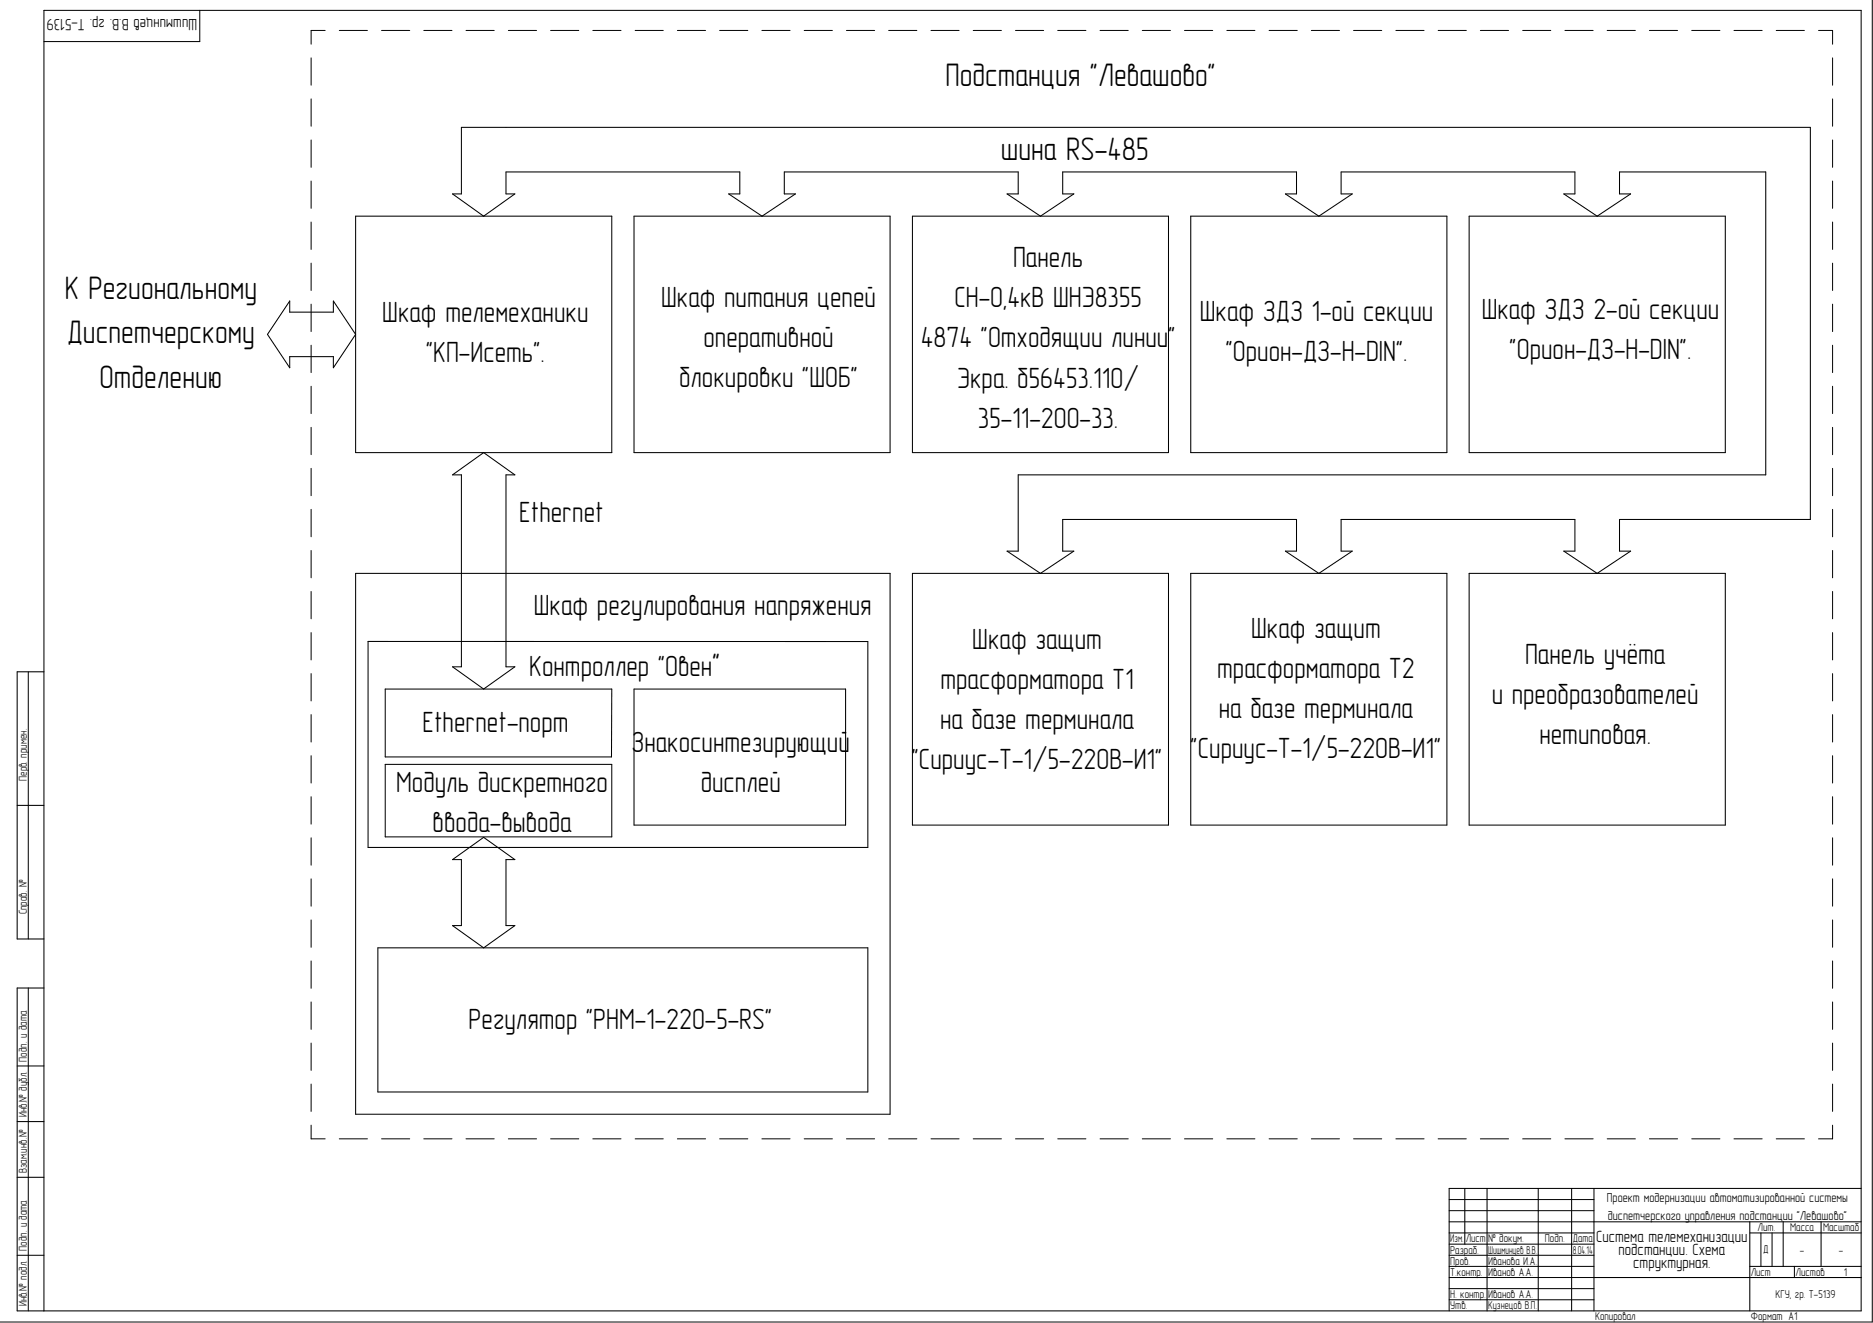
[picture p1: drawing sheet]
<svg xmlns="http://www.w3.org/2000/svg" width="841mm" height="594mm" viewBox="0 0 841 594" stroke-linecap="round" stroke-linejoin="round" font-family="sans-serif">
<defs><g id="words">
<g font-size="12.9">
<text x="424.5" y="38.4">Подстанция &quot;Левашово&quot;</text>
<text x="449.5" y="71.9">шина RS-485</text>
<text x="29" y="134.2">К Региональному</text>
<text x="30.1" y="154.2">Диспетчерскому</text>
<text x="44.7" y="174.2">Отделению</text>
</g>
<g font-size="11.6">
<text x="454.9" y="120">Панель</text>
<text x="296.9" y="137.9">Шкаф питания цепей</text>
<text x="428.5" y="138">СН-0,4кВ ШНЭ8355</text>
<text x="665.3" y="143.4">Шкаф ЗДЗ 2-ой секции</text>
<text x="171.7" y="144.8">Шкаф телемеханики</text>
<text x="538.8" y="144.3">Шкаф ЗДЗ 1-ой секции</text>
<text x="315.8" y="155.9">оперативной</text>
<text x="413.4" y="156">4874 &quot;Отходящии линии&quot;</text>
<text x="677.8" y="161.4">&quot;Орион-ДЗ-Н-DIN&quot;.</text>
<text x="191.3" y="162.8">&quot;КП-Исеть&quot;.</text>
<text x="550.4" y="162.3">&quot;Орион-ДЗ-Н-DIN&quot;.</text>
<text x="304.9" y="173.9">блокировки &quot;ШОБ&quot;</text>
<text x="429.8" y="174">Экра. б56453.110/</text>
<text x="439.1" y="192">35-11-200-33.</text>
<text x="233.2" y="234.2">Ethernet</text>
<text x="239.7" y="276.4">Шкаф регулирования напряжения</text>
<text x="561.8" y="286.3">Шкаф защит</text>
<text x="436.6" y="291.4">Шкаф защит</text>
<text x="684.8" y="298.1">Панель учёта</text>
<text x="237.6" y="303.6">Контроллер &quot;Овен&quot;</text>
<text x="546.5" y="304.3">трасформатора Т2</text>
<text x="422.3" y="309.4">трасформатора Т1</text>
<text x="669.8" y="316.1">и преобразователей</text>
<text x="547.3" y="322.3">на базе терминала</text>
<text x="189.7" y="328.9">Ethernet-порт</text>
<text x="422.1" y="327.4">на базе терминала</text>
<text x="691.2" y="334.1">нетиповая.</text>
<text x="283.5" y="337.6">Знакосинтезирующий</text>
<text x="534.6" y="340.3">&quot;Сириус-Т-1/5-220В-И1&quot;</text>
<text x="409.4" y="345.4">&quot;Сириус-Т-1/5-220В-И1&quot;</text>
<text x="177.9" y="355.6">Модуль дискретного</text>
<text x="314.6" y="355.6">дисплей</text>
<text x="194.3" y="373.5">ввода-вывода</text>
<text x="210.4" y="462.1">Регулятор &quot;РНМ-1-220-5-RS&quot;</text>
</g>
<g font-size="6.4">
<text x="88.5" y="8.6" transform="rotate(180 88.5 8.6)">Шишминцев В.В. гр. Т-5139</text>
<text x="716.7" y="557.9">Система телемеханизации</text>
<text x="726.8" y="563.7">подстанции. Схема</text>
<text x="733.4" y="569.4">структурная.</text>
</g>
<g font-size="5.1">
<text x="721.5" y="539.6">Проект модернизации автоматизированной системы</text>
<text x="722" y="547.6">диспетчерского управления подстанции &quot;Левашово&quot;</text>
</g>
<g font-size="4.5">
<text x="12" y="350.6" transform="rotate(-90 12 350.6)">Перв. примен.</text>
<text x="12" y="410.6" transform="rotate(-90 12 410.6)">Справ. №</text>
<text x="12" y="476.7" transform="rotate(-90 12 476.7)">Подп. и дата</text>
<text x="12" y="501.7" transform="rotate(-90 12 501.7)">Инв.№ дубл.</text>
<text x="12" y="526.7" transform="rotate(-90 12 526.7)">Взам.инв.№</text>
<text x="651.2" y="557.9">Изм.</text>
<text x="658.2" y="557.9">Лист</text>
<text x="668.2" y="557.9">№ докум.</text>
<text x="693.7" y="557.9">Подп.</text>
<text x="706.2" y="557.9">Дата</text>
<text x="789.2" y="552.9">Лит.</text>
<text x="803.8" y="552.9">Масса</text>
<text x="818.6" y="552.9">Масштаб</text>
<text x="12" y="561.6" transform="rotate(-90 12 561.6)">Подп. и дата</text>
<text x="651.2" y="562.9">Разраб.</text>
<text x="668.2" y="562.9">Шишминцев В.В.</text>
<text x="706.2" y="562.9">8.04.14</text>
<text x="791.6" y="562.8">Д</text>
<text x="808.2" y="562.9">-</text>
<text x="825.7" y="562.9">-</text>
<text x="651.2" y="567.9">Пров.</text>
<text x="668.2" y="567.9">Иванова И.А.</text>
<text x="651.2" y="572.9">Т.контр.</text>
<text x="668.2" y="572.9">Иванов А.А.</text>
<text x="786.2" y="572.9">Лист</text>
<text x="806.2" y="572.9">Листов</text>
<text x="828" y="572.9">1</text>
<text x="12" y="586.7" transform="rotate(-90 12 586.7)">Инв.№ подл.</text>
<text x="651.2" y="582.9">Н. контр.</text>
<text x="651.2" y="587.9">Утв.</text>
<text x="668.2" y="582.9">Иванов А.А.</text>
<text x="668.2" y="587.9">Кузнецов В.П.</text>
<text x="797.2" y="582.9">КГУ, гр. Т-5139</text>
<text x="716.2" y="592.9">Копировал</text>
<text x="786.2" y="592.9">Формат A1</text>
</g>
</g></defs>
<g fill="none" stroke="#000" stroke-width=".45">
<path d="M840.7 0v593.6h-840.7M146 13.7h-6.3v6.2M152.4 13.7h12.6M171.3 13.7h12.7M190.3 13.7h12.6M209.3 13.7h12.6M228.3 13.7h12.6M247.2 13.7h12.7M266.2 13.7h12.6M285.2 13.7h12.6M304.2 13.7h12.6M323.1 13.7h12.7"/>
<path d="M342.1 13.7h12.7M361.1 13.7h12.7M380.1 13.7h12.6M399 13.7h12.7M418 13.7h12.7M437 13.7h12.7M456 13.7h12.6M474.9 13.7h12.7M493.9 13.7h12.7M512.9 13.7h12.7M531.9 13.7h12.6M550.9 13.7h12.6"/>
<path d="M569.8 13.7h12.7M588.8 13.7h12.7M607.8 13.7h12.6M626.8 13.7h12.6M645.8 13.7h12.6M664.7 13.7h12.7M683.7 13.7h12.6M702.7 13.7h12.6M721.7 13.7h12.6M740.6 13.7h12.7M759.6 13.7h12.7M778.6 13.7h12.6"/>
<path d="M797.6 13.7h12.6M816.6 13.7h6.3v6.2M139.7 26v12.3M822.9 26v12.3M139.7 44.4v12.3M822.9 44.4v12.3M139.7 62.9v12.2M822.9 62.9v12.2M139.7 81.3v12.3M139.7 99.7v12.3M822.9 81.3v12.3M822.9 99.7v12.3"/>
<path d="M139.7 118.2v12.2M822.9 118.2v12.2M139.7 136.6v12.3M822.9 136.6v12.3M139.7 155v12.3M822.9 155v12.3M139.7 173.4v12.3M822.9 173.4v12.3M139.7 191.9v12.3M822.9 191.9v12.3M139.7 210.3v12.3M822.9 210.3v12.3"/>
<path d="M139.7 228.7v12.3M822.9 228.7v12.3M139.7 247.2v12.3M822.9 247.2v12.3M139.7 265.6v12.3M822.9 265.6v12.3M139.7 284.1v12.2M822.9 284.1v12.2M139.7 302.5v12.2M822.9 302.5v12.2M139.7 320.9v12.3M139.7 339.3v12.3"/>
<path d="M822.9 320.9v12.3M822.9 339.3v12.3M139.7 357.8v12.3M822.9 357.8v12.3M139.7 376.2v12.3M822.9 376.2v12.3M139.7 394.6v12.3M822.9 394.6v12.3M139.7 413.1v12.3M822.9 413.1v12.3M139.7 431.5v12.3M822.9 431.5v12.3"/>
<path d="M139.7 449.9v12.3M822.9 449.9v12.3M139.7 468.4v12.3M822.9 468.4v12.3M139.7 486.8v12.3M822.9 486.8v12.3M139.7 505.2v6.2h6.3M152.4 511.4h12.6M171.3 511.4h12.7M190.3 511.4h12.6M209.3 511.4h12.6M228.3 511.4h12.6"/>
<path d="M247.2 511.4h12.7M266.2 511.4h12.6M285.2 511.4h12.6M304.2 511.4h12.6M323.1 511.4h12.7M342.1 511.4h12.7M361.1 511.4h12.7M380.1 511.4h12.6M399 511.4h12.7M418 511.4h12.7M437 511.4h12.7M456 511.4h12.6"/>
<path d="M474.9 511.4h12.7M493.9 511.4h12.7M512.9 511.4h12.7M531.9 511.4h12.6M550.9 511.4h12.6M569.8 511.4h12.7M588.8 511.4h12.7M607.8 511.4h12.6M626.8 511.4h12.6M645.8 511.4h12.6M664.7 511.4h12.7M683.7 511.4h12.6"/>
<path d="M702.7 511.4h12.6M721.7 511.4h12.6M740.6 511.4h12.7M759.6 511.4h12.7M778.6 511.4h12.6M797.6 511.4h12.6M822.9 505.2v6.2h-6.3M650.7 538.6h65M650.7 548.6h65M650.7 543.6h65M790.7 553.6v15.1M795.7 553.6v15.1"/>
<path d="M650.7 573.7h65M650.7 563.7h65M650.7 568.7h65M650.7 578.7h65M785.7 573.7h50M650.7 583.7h65"/>
</g>
<g fill="none" stroke="#000" stroke-width=".47">
<path d="M89.7 4.7v14h-70M207.2 57.2h605.7v176.1h-85.7v14.2h5l-15 10-15-10h5v-14.2h-105v14.2h5l-15 10-15-10h5v-14.2h-105v14.2h5l-15 10-15-10h5v-34.3h335.7v-136h-65.7v9.9h5l-15 10-15-10h5v-9.9h-105v9.9h5l-15 10-15-10h5v-9.9h-105v9.9h5l-15 10-15-10h5v-9.9h-105v9.9h5l-15 10-15-10h5v-9.9h-105v9.9h4l-14 10-14-10h4zM159.7 97.1h115v106.1h-115zM284.7 97.1h115v106.1h-115zM409.7 97.1h115v106.1h-115zM534.7 97.1h115v106.1h-115zM659.7 97.1h115v106.1h-115zM130.1 135.2v5h19.6v-5l10 15-10 14.9v-5h-19.6v5l-10-14.9zM203.2 213.2l14-10 14 10h-4v86.2h4l-14 10-14-10h4v-86.2zM159.7 257.5h240v242.8h-240zM409.7 257.5h115v113h-115zM534.7 257.5h115v113h-115z"/>
<path d="M659.7 257.5h115v113h-115zM165.3 288l224.4 .1v92.4h-224.4zM12.7 301.7v119.9M19.7 301.7h-12v119.9h12M173 309.4h101.7l-.1 30.5h-101.6zM284.7 309.4h95v61.1h-95zM173 343.2h101.7v32.6h-101.7zM7.7 361.7h12M203.2 386l14-10 14 10h-4v29.6h4l-14 10-14-10h4v-29.6zM169.7 425.6h220v64.7h-220zM12.7 443.7v144.9M19.7 443.7h-12v144.9h828v-583.9h-816v583.9"/>
<path d="M7.7 478.7h12M7.7 503.6h12M7.7 528.7h12M657.7 533.7v25M667.7 533.7v54.9M690.7 533.7v54.9M705.7 533.7v54.9M715.7 533.7v54.9M835.7 533.7h-185v54.9M650.7 553.6h65M650.7 558.7h65M715.7 548.6h120"/>
<path d="M785.7 553.6h50M785.7 548.6v40M800.7 548.6v20.1M817.7 548.6v20.1M7.7 563.7h12M715.7 573.7h120M785.7 568.7h50M805.7 568.7v5"/>
</g>
<use href="#words"/>
</svg>
